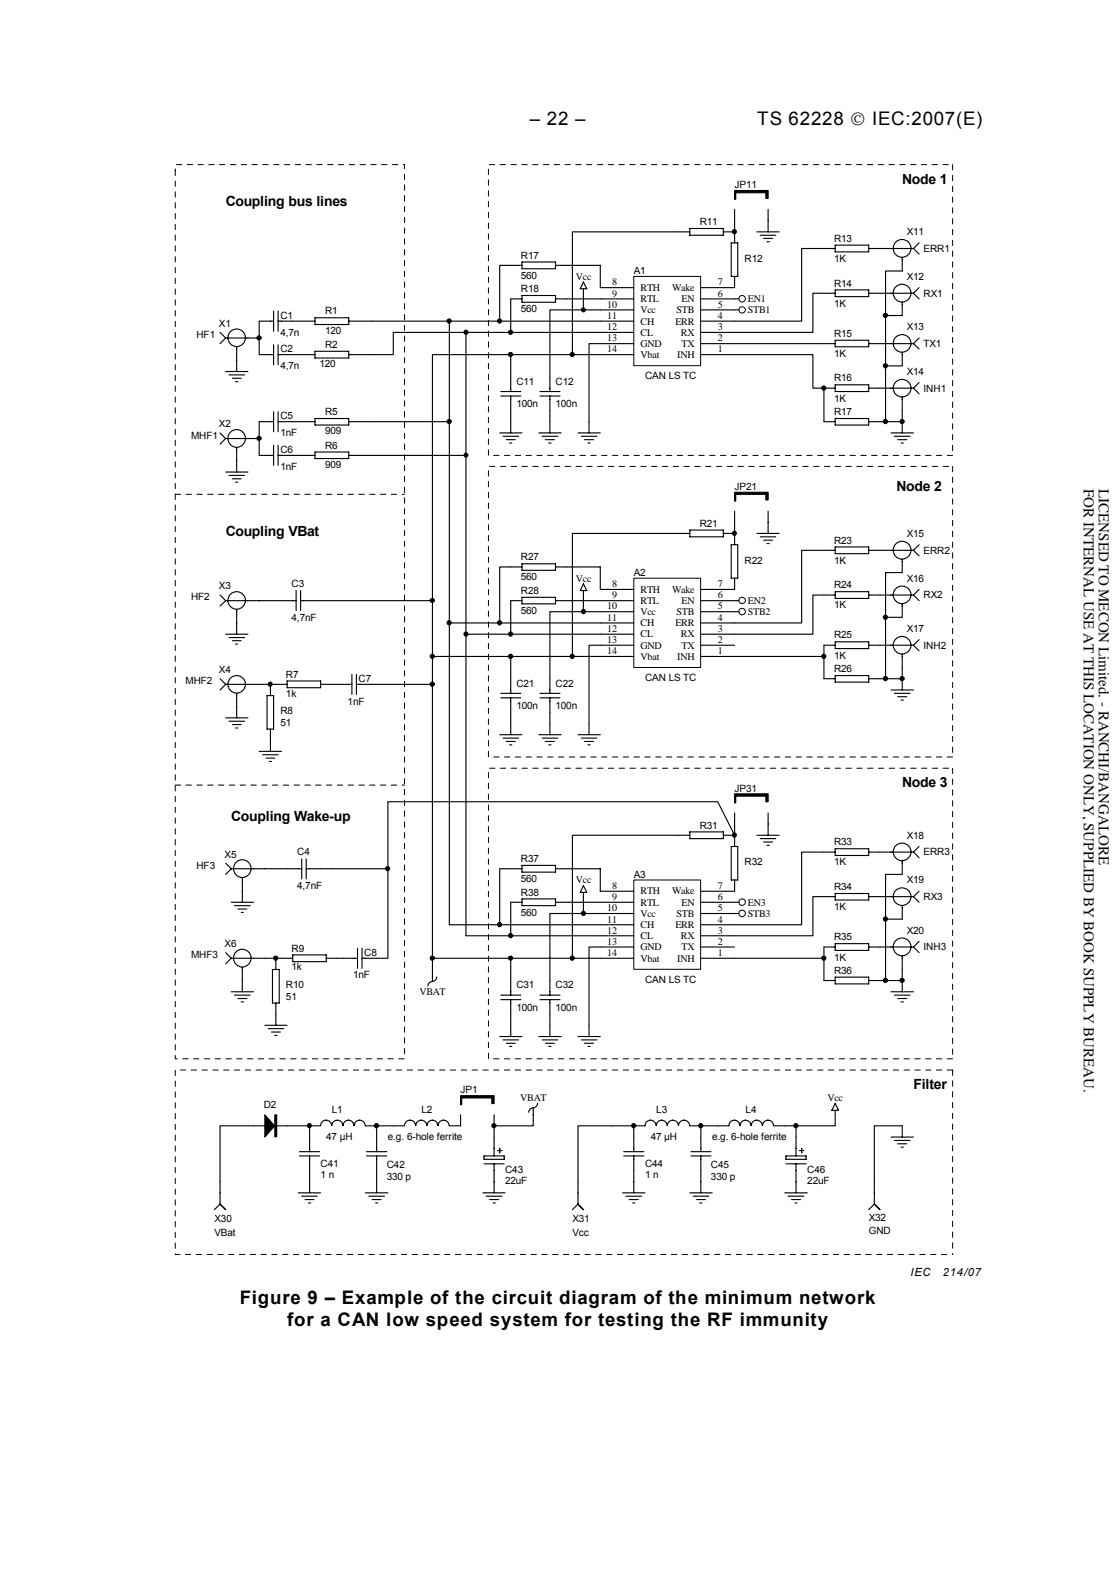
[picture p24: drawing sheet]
<svg xmlns="http://www.w3.org/2000/svg" width="210mm" height="297mm" viewBox="0 0 210 297" stroke-linecap="round" stroke-linejoin="round" font-family="sans-serif">
<defs><g id="words">
<g font-size="3.5">
<text x="99.7" y="23.5">– 22 –</text>
<text x="142.5" y="23.5">TS 62228 © IEC:2007(E)</text>
<text x="45.1" y="245.4">Figure 9 – Example of the circuit diagram of the minimum network</text>
<text x="54.1" y="249.5">for a CAN low speed system for testing the RF immunity</text>
</g>
<g font-size="2.8" fill="#010101">
<text x="203.9" y="92.1" transform="rotate(90 203.9 92.1)">FOR INTERNAL USE AT THIS LOCATION ONLY, SUPPLIED BY BOOK SUPPLY BUREAU.</text>
<text x="206.7" y="92.1" transform="rotate(90 206.7 92.1)">LICENSED TO MECON Limited. - RANCHI/BANGALORE</text>
</g>
<g font-size="2.6">
<text x="169.8" y="34.6">Node 1</text>
<text x="42.5" y="38.8">Coupling bus lines</text>
<text x="168.7" y="92.5">Node 2</text>
<text x="42.5" y="100.9">Coupling VBat</text>
<text x="169.8" y="148.2">Node 3</text>
<text x="43.5" y="154.5">Coupling Wake-up</text>
<text x="171.9" y="205">Filter</text>
</g>
<g font-size="2.1">
<text x="171.3" y="240.2">IEC</text>
<text x="177.4" y="240.2">214/07</text>
</g>
<g font-size="1.9">
<text x="138.2" y="35.4">JP11</text>
<text x="131.7" y="42.4">R11</text>
<text x="156.9" y="45.5">R13</text>
<text x="170.6" y="44.2">X11</text>
<text x="173.8" y="47.4">ERR1</text>
<text x="98" y="48.7">R17</text>
<text x="98" y="52.5">560</text>
<text x="108.4" y="52.7">Vcc</text>
<text x="115.2" y="53.7">8</text>
<text x="119.3" y="51.6">A1</text>
<text x="135" y="53.7">7</text>
<text x="140.1" y="49.3">R12</text>
<text x="156.9" y="53.9">R14</text>
<text x="156.9" y="49.3">1K</text>
<text x="170.6" y="52.7">X12</text>
<text x="61.2" y="59.2">R1</text>
<text x="98" y="55">R18</text>
<text x="98" y="58.8">560</text>
<text x="114.3" y="57.9">10</text>
<text x="115.2" y="55.8">9</text>
<text x="120.5" y="59">Vcc</text>
<text x="120.5" y="56.9">RTL</text>
<text x="120.5" y="54.8">RTH</text>
<text x="126.4" y="54.8">Wake</text>
<text x="127.3" y="59">STB</text>
<text x="128.2" y="56.9">EN</text>
<text x="135" y="55.8">6</text>
<text x="135" y="57.9">5</text>
<text x="140.7" y="59">STB1</text>
<text x="140.7" y="56.9">EN1</text>
<text x="156.9" y="57.7">1K</text>
<text x="173.8" y="55.8">RX1</text>
<text x="37" y="63.6">HF1</text>
<text x="41.2" y="61.5">X1</text>
<text x="52.7" y="60">C1</text>
<text x="52.7" y="63.2">4,7n</text>
<text x="61.2" y="62.8">120</text>
<text x="61.2" y="65.5">R2</text>
<text x="114.3" y="64.3">13</text>
<text x="114.3" y="62.1">12</text>
<text x="114.3" y="60">11</text>
<text x="120.5" y="65.3">GND</text>
<text x="120.5" y="63.2">CL</text>
<text x="120.5" y="61.1">CH</text>
<text x="127.1" y="61.1">ERR</text>
<text x="128.1" y="63.2">RX</text>
<text x="128.2" y="65.3">TX</text>
<text x="135" y="64.3">2</text>
<text x="135" y="60">4</text>
<text x="135" y="62.1">3</text>
<text x="156.9" y="63.4">R15</text>
<text x="170.6" y="62.1">X13</text>
<text x="173.8" y="65.3">TX1</text>
<text x="52.7" y="66.3">C2</text>
<text x="52.7" y="69.5">4,7n</text>
<text x="60.1" y="69.1">120</text>
<text x="114.3" y="66.3">14</text>
<text x="120.5" y="67.4">Vbat</text>
<text x="121.4" y="71.4">CAN LS TC</text>
<text x="127.4" y="67.4">INH</text>
<text x="135" y="66.3">1</text>
<text x="156.9" y="67.2">1K</text>
<text x="156.9" y="71.8">R16</text>
<text x="170.6" y="70.6">X14</text>
<text x="97.2" y="72.4">C11</text>
<text x="97.2" y="76.7">100n</text>
<text x="104.5" y="72.4">C12</text>
<text x="104.5" y="76.7">100n</text>
<text x="156.9" y="75.6">1K</text>
<text x="173.8" y="73.7">INH1</text>
<text x="35.9" y="82.5">MHF1</text>
<text x="41.2" y="80.4">X2</text>
<text x="52.7" y="79">C5</text>
<text x="52.7" y="82.1">1nF</text>
<text x="61.2" y="78.1">R5</text>
<text x="61.2" y="81.7">909</text>
<text x="156.9" y="78.1">R17</text>
<text x="52.7" y="85.3">C6</text>
<text x="52.7" y="88.4">1nF</text>
<text x="61.2" y="84.5">R6</text>
<text x="61.2" y="88">909</text>
<text x="138.2" y="92.2">JP21</text>
<text x="131.7" y="99.2">R21</text>
<text x="170.6" y="101">X15</text>
<text x="98" y="105.5">R27</text>
<text x="140.1" y="106.1">R22</text>
<text x="156.9" y="102.3">R23</text>
<text x="156.9" y="106.1">1K</text>
<text x="173.8" y="104.2">ERR2</text>
<text x="35.9" y="113">HF2</text>
<text x="41.2" y="111">X3</text>
<text x="54.9" y="110.5">C3</text>
<text x="98" y="109.3">560</text>
<text x="98" y="111.8">R28</text>
<text x="108.4" y="109.5">Vcc</text>
<text x="115.2" y="112.6">9</text>
<text x="115.2" y="110.5">8</text>
<text x="119.3" y="108.4">A2</text>
<text x="120.5" y="113.7">RTL</text>
<text x="120.5" y="111.6">RTH</text>
<text x="126.4" y="111.6">Wake</text>
<text x="128.2" y="113.7">EN</text>
<text x="135" y="112.6">6</text>
<text x="135" y="110.5">7</text>
<text x="140.7" y="113.7">EN2</text>
<text x="156.9" y="110.7">R24</text>
<text x="170.6" y="109.5">X16</text>
<text x="173.8" y="112.6">RX2</text>
<text x="54.9" y="116.8">4,7nF</text>
<text x="98" y="115.6">560</text>
<text x="114.3" y="119">12</text>
<text x="114.3" y="116.8">11</text>
<text x="114.3" y="114.7">10</text>
<text x="120.5" y="120">CL</text>
<text x="120.5" y="117.9">CH</text>
<text x="120.5" y="115.8">Vcc</text>
<text x="127.1" y="117.9">ERR</text>
<text x="127.3" y="115.8">STB</text>
<text x="128.1" y="120">RX</text>
<text x="135" y="116.8">4</text>
<text x="135" y="119">3</text>
<text x="135" y="114.7">5</text>
<text x="140.7" y="115.8">STB2</text>
<text x="156.9" y="114.5">1K</text>
<text x="170.6" y="119">X17</text>
<text x="114.3" y="123.1">14</text>
<text x="114.3" y="121">13</text>
<text x="120.5" y="124.2">Vbat</text>
<text x="120.5" y="122.1">GND</text>
<text x="127.4" y="124.2">INH</text>
<text x="128.2" y="122.1">TX</text>
<text x="135" y="123.1">1</text>
<text x="135" y="121">2</text>
<text x="156.9" y="120.2">R25</text>
<text x="156.9" y="124">1K</text>
<text x="173.8" y="122.1">INH2</text>
<text x="34.9" y="128.8">MHF2</text>
<text x="41.2" y="126.7">X4</text>
<text x="53.8" y="127.6">R7</text>
<text x="53.8" y="131.1">1k</text>
<text x="67.5" y="128.4">C7</text>
<text x="97.2" y="129.2">C21</text>
<text x="104.5" y="129.2">C22</text>
<text x="121.4" y="128.2">CAN LS TC</text>
<text x="156.9" y="126.5">R26</text>
<text x="52.7" y="134.5">R8</text>
<text x="52.7" y="136.6">51</text>
<text x="65.4" y="132.6">1nF</text>
<text x="97.2" y="133.5">100n</text>
<text x="104.5" y="133.5">100n</text>
<text x="138.2" y="149">JP31</text>
<text x="131.7" y="156">R31</text>
<text x="42.2" y="161.4">X5</text>
<text x="55.9" y="161">C4</text>
<text x="156.9" y="159.1">R33</text>
<text x="170.6" y="157.9">X18</text>
<text x="173.8" y="161">ERR3</text>
<text x="37" y="163.5">HF3</text>
<text x="55.9" y="167.3">4,7nF</text>
<text x="98" y="162.3">R37</text>
<text x="98" y="166.1">560</text>
<text x="108.4" y="166.3">Vcc</text>
<text x="115.2" y="167.3">8</text>
<text x="119.3" y="165.2">A3</text>
<text x="135" y="167.3">7</text>
<text x="140.1" y="162.9">R32</text>
<text x="156.9" y="167.6">R34</text>
<text x="156.9" y="162.9">1K</text>
<text x="170.6" y="166.3">X19</text>
<text x="98" y="168.6">R38</text>
<text x="98" y="172.4">560</text>
<text x="114.3" y="173.7">11</text>
<text x="114.3" y="171.5">10</text>
<text x="115.2" y="169.4">9</text>
<text x="120.5" y="172.6">Vcc</text>
<text x="120.5" y="170.5">RTL</text>
<text x="120.5" y="168.4">RTH</text>
<text x="126.4" y="168.4">Wake</text>
<text x="127.3" y="172.6">STB</text>
<text x="128.2" y="170.5">EN</text>
<text x="135" y="169.4">6</text>
<text x="135" y="173.7">4</text>
<text x="135" y="171.5">5</text>
<text x="140.7" y="172.6">STB3</text>
<text x="140.7" y="170.5">EN3</text>
<text x="156.9" y="171.3">1K</text>
<text x="173.8" y="169.4">RX3</text>
<text x="42.2" y="178.3">X6</text>
<text x="54.9" y="179.1">R9</text>
<text x="68.5" y="180">C8</text>
<text x="114.3" y="180">14</text>
<text x="114.3" y="177.8">13</text>
<text x="114.3" y="175.7">12</text>
<text x="120.5" y="178.9">GND</text>
<text x="120.5" y="176.8">CL</text>
<text x="120.5" y="174.7">CH</text>
<text x="127.1" y="174.7">ERR</text>
<text x="128.1" y="176.8">RX</text>
<text x="128.2" y="178.9">TX</text>
<text x="135" y="180">1</text>
<text x="135" y="177.8">2</text>
<text x="135" y="175.7">3</text>
<text x="156.9" y="177">R35</text>
<text x="170.6" y="175.7">X20</text>
<text x="173.8" y="178.9">INH3</text>
<text x="35.9" y="180.4">MHF3</text>
<text x="54.9" y="182.7">1k</text>
<text x="66.4" y="184.1">1nF</text>
<text x="120.5" y="181">Vbat</text>
<text x="121.4" y="185">CAN LS TC</text>
<text x="127.4" y="181">INH</text>
<text x="156.9" y="180.8">1K</text>
<text x="156.9" y="183.3">R36</text>
<text x="53.8" y="186.1">R10</text>
<text x="53.8" y="188.2">51</text>
<text x="78.9" y="187.3">VBAT</text>
<text x="97.2" y="186.1">C31</text>
<text x="97.2" y="190.2">100n</text>
<text x="104.5" y="186.1">C32</text>
<text x="104.5" y="190.2">100n</text>
<text x="49.6" y="208.6">D2</text>
<text x="62.4" y="209.4">L1</text>
<text x="79.3" y="209.4">L2</text>
<text x="86.7" y="205.8">JP1</text>
<text x="97.9" y="207.3">VBAT</text>
<text x="123.5" y="209.4">L3</text>
<text x="140.3" y="209.4">L4</text>
<text x="155.7" y="207.3">Vcc</text>
<text x="61.4" y="214.7">47 µH</text>
<text x="73" y="214.7">e.g. 6-hole ferrite</text>
<text x="122.4" y="214.7">47 µH</text>
<text x="134" y="214.7">e.g. 6-hole ferrite</text>
<text x="60.3" y="219.7">C41</text>
<text x="60.3" y="221.8">1 n</text>
<text x="72.8" y="219.9">C42</text>
<text x="95" y="220.8">C43</text>
<text x="121.4" y="219.7">C44</text>
<text x="121.4" y="221.8">1 n</text>
<text x="133.8" y="219.9">C45</text>
<text x="151.9" y="220.8">C46</text>
<text x="72.8" y="222">330 p</text>
<text x="95" y="222.9">22uF</text>
<text x="133.8" y="222">330 p</text>
<text x="151.9" y="222.9">22uF</text>
<text x="40.3" y="230">X30</text>
<text x="40.3" y="232.7">VBat</text>
<text x="107.7" y="230">X31</text>
<text x="107.7" y="232.7">Vcc</text>
<text x="163.4" y="229.8">X32</text>
<text x="163.4" y="232.3">GND</text>
</g>
</g></defs>
<g fill="none" stroke="#000" stroke-width=".21">
<path d="M138.2 39.4v6.3M144.5 39.4v4.2M109.8 53.1l.6 1.3h-1.2zM109.8 54.4v.8M127.7 43.6h2.1M129.8 43h6.3v1.3h-6.3zM136.1 43.6h2.1M137.6 45.7h1.2v6.3h-1.2zM138.2 52v2.1M138.2 58.3h.8M138.2 56.3h.8M142.4 43.6h4.2"/>
<path d="M143 44.3h3M143.7 44.9h1.7M144.3 45.5h.4M155 55.2h2.1M155 46.8h2.1M157.1 46.1h6.3v1.3h-6.3zM157.1 54.6h6.3v1.2h-6.3zM163.4 55.2h8.5M163.4 46.8h8.5M169.8 48.5v2.5h-3.2v28.4h3.2v2.1M169.8 56.9v2.5h-3.2M171.9 46.8l1 1"/>
<path d="M171.9 55.2l1 1.1M172.9 45.7l-1 1.1M172.9 54.1l-1 1.1M81.4 66.8v113.6M94.2 74.5h3.8M94.2 73.7h3.8M96.1 71v2.7M96.1 74.5v7M101.6 74.5h3.8M101.6 73.7h3.8M103.5 71v2.7M103.5 74.5v7"/>
<path d="M110.8 79.4v2.1M112.9 62.6h-25.2v113.5M112.9 60.5h-28.4v113.6M155 64.7h2.1M155 73.1h2.1M155 79.4h2.1M157.1 64.1h6.3v1.2h-6.3zM157.1 72.4h6.3v1.3h-6.3zM157.1 78.8h6.3v1.2h-6.3zM163.4 64.7h8.5M163.4 73.1h8.5M163.4 79.4h2.2"/>
<path d="M169.8 66.3v2.6h-3.2M169.8 74.8v2.5M171.9 64.7l1 1M171.9 73.1l1 1M172.9 63.6l-1 1.1M172.9 72l-1 1.1M94 81.5h4.2M94.7 82.1h2.9M95.2 82.8h1.7M95.9 83.4h.4M101.4 81.5h4.2M102 82.1h2.9"/>
<path d="M102.6 82.8h1.7M103.3 83.4h.4M108.8 81.5h4.1M109.4 82.1h2.9M110 82.8h1.7M110.6 83.4h.4M167.6 81.5h4.3M168.3 82.1h2.9M168.9 82.8h1.7M169.5 83.4h.5M81.3 184.8a.78 .78 0 0 0-.8 .8M81.4 183.5v1.3"/>
<path d="M82.2 183.9a.85 .85 0 0 1-.9 .8M49.8 211.9h-8.4v14.8l1.1 1-1.1-1-1.1 1M51.9 211.9h8.4M56.3 217.6h3.8M56.3 216.8h3.8M58.3 211.9v4.9M58.3 217.6v6.9M60.3 211.9a1.04 1.04 0 0 1 1.1-1 1.04 1.04 0 0 1 1 1 1.06 1.06 0 0 1 1.1-1 1.06 1.06 0 0 1 1 1 1.04 1.04 0 0 1 1.1-1 1.04 1.04 0 0 1 1 1M66.6 211.9a1.04 1.04 0 0 1 1.1-1 1.04 1.04 0 0 1 1 1M68.7 211.9h7.4M69 217.6h3.8M69 216.8h3.8"/>
<path d="M70.9 211.9v4.9M70.9 217.6v6.9M76.1 211.9a1.04 1.04 0 0 1 1.1-1 1.04 1.04 0 0 1 1 1M78.2 211.9a1.04 1.04 0 0 1 1.1-1 1.04 1.04 0 0 1 1 1M80.3 211.9a1.02 1.02 0 0 1 1.1-1 1.02 1.02 0 0 1 1 1M82.4 211.9a1.04 1.04 0 0 1 1.1-1 1.04 1.04 0 0 1 1 1M86.7 209.8v2.1h-2.2M91.1 217.6h3.8v.6h-3.8zM91.1 219.1h3.8M93 209.8v7.8M93 219.1v5.4M93.6 216.6h.8"/>
<path d="M94 216.2v.8M100.3 208.6a.78 .78 0 0 0-.8 .8M100.3 208.6v3.3h-7.3M101.1 207.7a.85 .85 0 0 1-.8 .8M117.3 217.6h3.9M117.3 216.8h3.9M119.3 211.9v4.9M119.3 217.6v6.9M121.4 211.9a1.04 1.04 0 0 1 1-1 1.04 1.04 0 0 1 1 1M121.4 211.9h-12.6v14.8l1 1-1-1-1.1 1M123.5 211.9a1.02 1.02 0 0 1 1-1 1.02 1.02 0 0 1 1 1M125.6 211.9a1.04 1.04 0 0 1 1-1 1.04 1.04 0 0 1 1 1"/>
<path d="M127.7 211.9a1.04 1.04 0 0 1 1-1 1.04 1.04 0 0 1 1.1 1M129.8 211.9h7.4M130 217.6h3.8M130 216.8h3.8M131.9 211.9v4.9M131.9 217.6v6.9M137.2 211.9a1.02 1.02 0 0 1 1-1 1.02 1.02 0 0 1 1 1M139.2 211.9a1.04 1.04 0 0 1 1.1-1 1.04 1.04 0 0 1 1 1M141.4 211.9a1.04 1.04 0 0 1 1-1 1.04 1.04 0 0 1 1 1M143.5 211.9a1.04 1.04 0 0 1 1-1 1.04 1.04 0 0 1 1 1M145.6 211.9h4.2M147.9 217.6h3.8v.6h-3.8z"/>
<path d="M147.9 219.1h3.8M149.8 211.9v5.7M149.8 219.1v5.4M150.4 216.6h.9M150.8 216.2v.8M157.1 209v2.9h-7.3M157.1 207.7l.7 1.3h-1.3zM167.6 214h4.3M168.3 214.7h2.9M168.9 215.3h1.7M169.5 215.9h.5M169.8 214v-2.1h-5.3v14.8l1.1 1-1.1-1-1.1 1"/>
<path d="M56.1 224.5h4.2M56.8 225.2h2.9M57.4 225.8h1.7M58 226.4h.5M68.7 224.5h4.3M69.4 225.2h2.9M70 225.8h1.7M70.7 226.4h.4M90.8 224.5h4.2M91.5 225.2h2.9M92.1 225.8h1.7M92.8 226.4h.4"/>
<path d="M117.1 224.5h4.3M117.8 225.2h2.9M118.4 225.8h1.7M119 226.4h.5M129.8 224.5h4.2M130.4 225.2h2.9M131.1 225.8h1.6M131.7 226.4h.4M147.7 224.5h4.2M148.3 225.2h3M148.9 225.8h1.7M149.6 226.4h.4"/>
<circle cx="169.7" cy="46.8" r="1.68"/>
<circle cx="169.7" cy="55.2" r="1.68"/>
<circle cx="169.7" cy="73.1" r="1.67"/>
<circle cx="169.7" cy="64.6" r="1.67"/>
</g>
<g fill="none" stroke="#000" stroke-width=".19">
<path d="M51.7 209.8h.4v4.2h-.4z"/>
<circle cx="139.6" cy="56.2" r=".62"/>
<circle cx="139.6" cy="58.3" r=".61"/>
</g>
<g fill="#000" stroke="#000" stroke-width=".21">
<path d="M138.2 35.9h6.3v1.4h-.4v-1h-5.7v1.2h-.2z" fill-rule="evenodd"/>
<path d="M86.7 206.2h6.3v1.5h-.5v-1h-5.6v1.2h-.2z" fill-rule="evenodd"/>
</g>
<path d="M179.2 31v54.7M179.2 85.7h-87.3v-54.7h87.3M179.2 87.8v54.7M179.2 142.5h-87.3v-54.7h87.3M179.2 144.6v54.7M179.2 199.3h-87.3v-54.7h87.3M179.2 201.4h-146.2v34.7h146.2M179.2 201.4v34.7" fill="none" stroke="#000" stroke-width=".19" stroke-dasharray="1 1 1 1 1 1 1 1"/>
<g fill="#000" stroke="#000" stroke-width=".19">
<path d="M49.8 209.8l1.9 2.1-1.9 2.1z"/>
<circle cx="58.2" cy="211.9" r=".39"/>
<circle cx="70.8" cy="211.9" r=".4"/>
<circle cx="92.9" cy="211.9" r=".4"/>
<circle cx="119.2" cy="211.9" r=".4"/>
<circle cx="131.8" cy="211.9" r=".4"/>
<circle cx="149.8" cy="211.9" r=".4"/>
</g>
<path d="M51.9 209.9v4.1" fill="none" stroke="#000" stroke-width=".34"/>
<path d="M119.3 52.1h12.5v16.7h-12.5z" fill="#fff"/>
<g fill="none" stroke="#000" stroke-width=".19">
<path d="M119.3 52h12.5v16.8h-12.5z"/>
<circle cx="139.6" cy="115.1" r=".62"/>
<circle cx="139.6" cy="113" r=".61"/>
</g>
<g fill="none" stroke="#000" stroke-width=".21">
<path d="M98.2 50h-4.2v10.5M98.2 56.3h-2.1v6.3M98.2 49.3h6.3v1.3h-6.3zM98.2 55.6h6.3v1.3h-6.3zM104.5 56.3h14.8M104.5 50h8.4v4.1h6.4M109.8 55.2v3.1M119.3 58.3h-15.8v12.7M127.7 43.6h-20v23.2M131.9 58.3h6.3M131.9 56.3h6.3M131.9 54.1h6.3"/>
<path d="M155 55.2h-2v7.4h-21.1M155 46.8h-4.2v13.7h-18.9M81.4 66.8h37.9M96.1 66.8v4.2M112.9 62.6h6.4M112.9 60.5h6.4M119.3 64.7h-8.5v14.7M131.9 66.8h21.1v6.3h2v6.3M131.9 64.7h23.1M165.6 79.4h1M169.8 77.3v2.1M129.8 99.8h6.3v1.2h-6.3z"/>
<path d="M138.2 96.2v6.3M144.5 96.2v4.2M84.5 117.3h28.4M87.7 119.4h25.2M109.8 111.2v.8M109.8 109.9l.6 1.3h-1.2zM127.7 100.4h2.1M136.1 100.4h2.1M137.6 102.5h1.2v6.3h-1.2zM138.2 108.8v2.2M138.2 115.1h.8M138.2 113.1h.8"/>
<path d="M142.4 100.4h4.2M143 101h3M143.7 101.7h1.7M144.3 102.3h.4M155 112h2.1M155 103.6h2.1M157.1 103h6.3v1.2h-6.3zM157.1 111.4h6.3v1.2h-6.3zM163.4 112h8.5M163.4 103.6h8.5M169.8 105.3v2.5h-3.2v20h3.2v2.1M169.8 113.7v2.5h-3.2"/>
<path d="M171.9 103.6l1 1M171.9 112l1 1.1M172.9 102.5l-1 1.1M172.9 111l-1 1M94 138.3h4.2M94.2 131.4h3.8M94.2 130.5h3.8M94.7 138.9h2.9M95.2 139.6h1.7M96.1 127.8v2.7M96.1 131.4v6.9M101.4 138.3h4.2"/>
<path d="M101.6 131.4h3.8M101.6 130.5h3.8M102 138.9h2.9M102.6 139.6h1.7M103.5 127.8v2.7M103.5 131.4v6.9M108.8 138.3h4.1M109.4 138.9h2.9M110 139.6h1.7M110.8 136.2v2.1M155 121.5h2.1M155 127.8h2.1"/>
<path d="M157.1 120.8h6.3v1.3h-6.3zM157.1 127.2h6.3v1.2h-6.3zM163.4 121.5h8.5M163.4 127.8h2.2M167.6 129.9h4.3M168.3 130.5h2.9M168.9 131.1h1.7M169.5 131.8h.5M169.8 123.1v2.6M171.9 121.5l1 1M172.9 120.4l-1 1.1M95.9 140.2h.4"/>
<path d="M103.3 140.2h.4M110.6 140.2h.4"/>
<circle cx="169.7" cy="103.6" r="1.68"/>
<circle cx="169.7" cy="112" r="1.67"/>
<circle cx="169.7" cy="121.4" r="1.67"/>
</g>
<g fill="#000" stroke="#000" stroke-width=".19">
<circle cx="109.8" cy="58.3" r=".38"/>
<circle cx="138.2" cy="43.6" r=".39"/>
<circle cx="166.6" cy="59.4" r=".4"/>
<circle cx="94" cy="60.4" r=".4"/>
<circle cx="96.1" cy="62.5" r=".4"/>
<circle cx="96.1" cy="66.7" r=".4"/>
<circle cx="107.7" cy="66.7" r=".4"/>
<circle cx="155" cy="73" r=".4"/>
<circle cx="166.6" cy="79.3" r=".4"/>
<circle cx="166.6" cy="68.8" r=".4"/>
<circle cx="169.7" cy="79.3" r=".4"/>
</g>
<path d="M138.2 92.7h6.3v1.4h-.4v-1.1h-5.7v1.3h-.2z" fill-rule="evenodd" fill="#000" stroke="#000" stroke-width=".21"/>
<path d="M119.3 108.9h12.5v16.7h-12.5z" fill="#fff"/>
<g fill="none" stroke="#000" stroke-width=".19">
<path d="M119.3 108.8h12.5v16.8h-12.5z"/>
<circle cx="139.6" cy="169.8" r=".62"/>
<circle cx="139.6" cy="171.9" r=".62"/>
</g>
<g fill="none" stroke="#000" stroke-width=".21">
<path d="M98.2 106.7h-4.2v10.6M98.2 113.1h-2.1v6.3M98.2 106.1h6.3v1.3h-6.3zM98.2 112.4h6.3v1.3h-6.3zM104.5 113.1h14.8M104.5 106.7h8.4v4.3h6.4M109.8 112v3.1M112.9 119.4h6.4M112.9 117.3h6.4M119.3 115.1h-15.8v12.7M127.7 100.4h-20v23.2M131.9 115.1h6.3"/>
<path d="M131.9 113.1h6.3M131.9 111h6.3M155 112h-2v7.4h-21.1M155 103.6h-4.2v13.7h-18.9M81.4 123.6h37.9M96.1 123.6v4.2M119.3 121.5h-8.5v14.7M131.9 121.5h6.3M155 121.5v2.1h-23.1M155 123.6v4.2M165.6 127.8h1M169.8 125.7v2.1"/>
<path d="M127.7 157.2h2.1M129.8 156.6h6.3v1.3h-6.3zM136.1 157.2h2.1M137.6 159.3h1.2v6.4h-1.2zM138.2 153v6.3M142.4 157.2h4.2M143 157.9h3M143.7 158.5h1.7M144.3 159.1h.4M144.5 153v4.2M157.1 159.8h6.3v1.2h-6.3zM172.9 159.3l-1 1.1"/>
<path d="M84.5 174.1h28.4M87.7 176.1h25.2M109.8 168v.8M109.8 166.7l.6 1.3h-1.2zM138.2 165.7v2.1M138.2 172h.8M138.2 169.8h.8M155 168.8h2.1M155 178.3h2.1M155 160.4h2.1M157.1 168.2h6.3v1.2h-6.3zM157.1 177.6h6.3v1.3h-6.3z"/>
<path d="M163.4 168.8h8.5M163.4 178.3h8.5M163.4 160.4h8.5M169.8 162.1v2.5h-3.2v20h3.2v2.1M169.8 170.5v2.5h-3.2M169.8 180v2.5M171.9 160.4l1 1.1M171.9 168.8l1 1M171.9 178.3l1 1M172.9 167.8l-1 1M172.9 177.2l-1 1.1M94 195.1h4.2"/>
<path d="M94.2 188.2h3.8M94.2 187.3h3.8M94.7 195.7h2.9M95.2 196.4h1.7M95.9 197h.4M96.1 184.6v2.7M96.1 188.2v6.9M101.4 195.1h4.2M101.6 188.2h3.8M101.6 187.3h3.8M102 195.7h2.9M102.6 196.4h1.7"/>
<path d="M103.3 197h.4M103.5 184.6v2.7M103.5 188.2v6.9M108.8 195.1h4.1M109.4 195.7h2.9M110 196.4h1.7M110.6 197h.4M110.8 193v2.1M155 184.6h2.1M157.1 183.9h6.3v1.3h-6.3zM163.4 184.6h2.2M167.6 186.7h4.3"/>
<path d="M168.3 187.3h2.9M168.9 188h1.7M169.5 188.6h.5"/>
<circle cx="169.7" cy="178.2" r="1.68"/>
<circle cx="169.7" cy="168.8" r="1.67"/>
<circle cx="169.7" cy="160.4" r="1.67"/>
</g>
<g fill="#000" stroke="#000" stroke-width=".19">
<circle cx="84.5" cy="117.2" r=".4"/>
<circle cx="87.7" cy="119.4" r=".39"/>
<circle cx="94" cy="117.2" r=".4"/>
<circle cx="96.1" cy="119.4" r=".4"/>
<circle cx="109.8" cy="115.1" r=".39"/>
<circle cx="138.2" cy="100.4" r=".39"/>
<circle cx="166.6" cy="116.2" r=".4"/>
<circle cx="81.3" cy="123.5" r=".4"/>
<circle cx="96.1" cy="123.5" r=".4"/>
<circle cx="107.7" cy="123.5" r=".4"/>
<circle cx="155" cy="123.5" r=".4"/>
<circle cx="166.6" cy="127.7" r=".4"/>
<circle cx="169.7" cy="127.7" r=".4"/>
</g>
<path d="M138.2 149.4h6.3v1.5h-.4v-1h-5.7v1.2h-.2z" fill-rule="evenodd" fill="#000" stroke="#000" stroke-width=".21"/>
<path d="M119.3 165.7h12.5v16.8h-12.5z" fill="#fff"/>
<path d="M119.3 165.7h12.5v16.8h-12.5z" fill="none" stroke="#000" stroke-width=".19"/>
<g fill="none" stroke="#000" stroke-width=".21">
<path d="M51.5 58.5v3.9M52.3 58.5v3.9M59.3 59.8h6.3v1.3h-6.3zM41.4 62.6l1.1 1M42.5 69.9h4.2M42.5 63.6h6.3M42.5 63.6l-1.1 1.1M43.1 70.6h2.9M43.7 71.2h1.7M44.3 71.8h.4M44.5 65.3v4.6M51.5 60.5h-2.7v6.3h2.7"/>
<path d="M51.5 64.9v3.8M51.5 77.5v3.8M51.5 79.4h-2.7v6.3h2.7M52.3 60.5h7M52.3 66.8h7M52.3 64.9v3.8M52.3 77.5v3.8M52.3 79.4h7M59.3 66.1h6.3v1.3h-6.3zM59.3 78.8h6.3v1.2h-6.3zM65.6 60.5h18.9M65.6 79.4h18.9"/>
<path d="M87.7 62.6h-13.7v4.2h-8.4M41.4 81.5l1.1 1M42.5 88.9h4.2M42.5 82.5h6.3M42.5 82.5l-1.1 1.1M43.1 89.5h2.9M43.7 90.1h1.7M44.3 90.8h.4M44.5 84.2v4.7M51.5 83.8v3.8M52.3 83.8v3.8M52.3 85.7h7"/>
<path d="M59.3 85.1h6.3v1.2h-6.3zM65.6 85.7h22.1M41.4 112l1.1 1.1M42.5 113.1h13.2M42.5 119.4h4.2M42.5 113.1l-1.1 1M44.5 114.7v4.7M55.7 111.2v3.7M56.6 113.1h24.8M56.6 111.2v3.7M41.4 127.8l1.1 1M42.5 128.8h11.5"/>
<path d="M42.5 135.1h4.2M42.5 128.8l-1.1 1.1M43.1 120h2.9M43.1 135.8h2.9M43.7 120.6h1.7M43.7 136.4h1.7M44.3 121.2h.4M44.3 137h.4M44.5 130.5v4.6M50.2 130.9h1.3v6.3h-1.3zM50.9 128.8v2.1M50.9 137.2v4.2"/>
<path d="M54 128.2h6.3v1.3h-6.3zM60.3 128.8h5.9M66.2 127v3.7M67.1 128.8h14.3M67.1 127v3.7M48.8 141.4h4.2M49.4 142.1h2.9M50 142.7h1.7M50.7 143.3h.4M127.7 157.2h-20v23.2M138.2 157.2l-3.2-6.3h-62v12.6M42.5 162.5l1 1"/>
<path d="M42.5 179.3l1 1.1M43.5 169.8h4.2M43.5 163.5h13.3M43.5 163.5l-1 1.1M44.1 170.5h3M44.7 171.1h1.7M45.4 171.7h.4M45.6 165.2v4.6M55.1 179.7h6.3v1.3h-6.3zM56.8 161.7v3.7M57.6 163.5h15.4M57.6 161.7v3.7"/>
<path d="M67.3 178.5v3.8M68.1 178.5v3.8M73 163.5v16.9h-4.9M98.2 163.5h-4.2v10.6M98.2 169.8h-2.1v6.3M98.2 162.9h6.3v1.3h-6.3zM98.2 169.2h6.3v1.3h-6.3zM104.5 169.8h14.8M104.5 163.5h8.4v4.3h6.4M109.8 168.8v3.2M112.9 176.1h6.4M112.9 174.1h6.4"/>
<path d="M119.3 178.3h-8.5v14.7M119.3 172h-15.8v12.6M131.9 178.3h6.3M131.9 172h6.3M131.9 169.8h6.3M131.9 167.8h6.3M155 168.8h-2v7.3h-21.1M155 160.4h-4.2v13.7h-18.9M155 178.3v2.1h-23.1M43.5 180.4h11.6M43.5 186.7h4.2M43.5 180.4l-1 1"/>
<path d="M44.1 187.3h3M44.7 188h1.7M45.4 188.6h.4M45.6 182.1v4.6M49.8 193h4.2M50.5 193.6h2.9M51.1 194.3h1.6M51.3 182.5h1.2v6.3h-1.2zM51.7 194.9h.4M51.9 180.4v2.1M51.9 188.8v4.2M61.4 180.4h5.9"/>
<path d="M96.1 180.4v4.2M119.3 180.4h-37.9v3.1M155 180.4v4.2M165.6 184.6h1M169.8 182.5v2.1"/>
<circle cx="44.5" cy="63.6" r="1.65"/>
<circle cx="44.5" cy="82.5" r="1.67"/>
<circle cx="44.5" cy="113" r="1.65"/>
<circle cx="44.5" cy="128.8" r="1.65"/>
<circle cx="45.6" cy="163.5" r="1.67"/>
<circle cx="45.6" cy="180.4" r="1.67"/>
</g>
<g fill="#000" stroke="#000" stroke-width=".19">
<circle cx="48.7" cy="63.6" r=".4"/>
<circle cx="84.5" cy="60.4" r=".4"/>
<circle cx="84.5" cy="79.3" r=".4"/>
<circle cx="87.7" cy="62.5" r=".39"/>
<circle cx="48.7" cy="82.5" r=".4"/>
<circle cx="87.7" cy="85.7" r=".38"/>
<circle cx="81.4" cy="113" r=".39"/>
<circle cx="50.8" cy="128.8" r=".39"/>
<circle cx="81.3" cy="128.8" r=".4"/>
<circle cx="138.2" cy="157.2" r=".39"/>
<circle cx="72.9" cy="163.5" r=".39"/>
<circle cx="94" cy="174" r=".4"/>
<circle cx="96.1" cy="176.1" r=".4"/>
<circle cx="109.8" cy="171.9" r=".39"/>
<circle cx="166.6" cy="173" r=".4"/>
<circle cx="51.9" cy="180.4" r=".4"/>
<circle cx="81.3" cy="180.4" r=".4"/>
<circle cx="96.1" cy="180.4" r=".4"/>
<circle cx="107.7" cy="180.4" r=".4"/>
<circle cx="155" cy="180.4" r=".4"/>
<circle cx="166.6" cy="184.5" r=".4"/>
<circle cx="169.7" cy="184.5" r=".4"/>
</g>
<path d="M33 32v167.3h43.1v-168.3h-43.1v1M33 93h43.1M33 147.8h43.1" fill="none" stroke="#000" stroke-width=".19" stroke-dasharray="1 1 1 1 1 1 1 1"/>
<use href="#words"/>
</svg>
